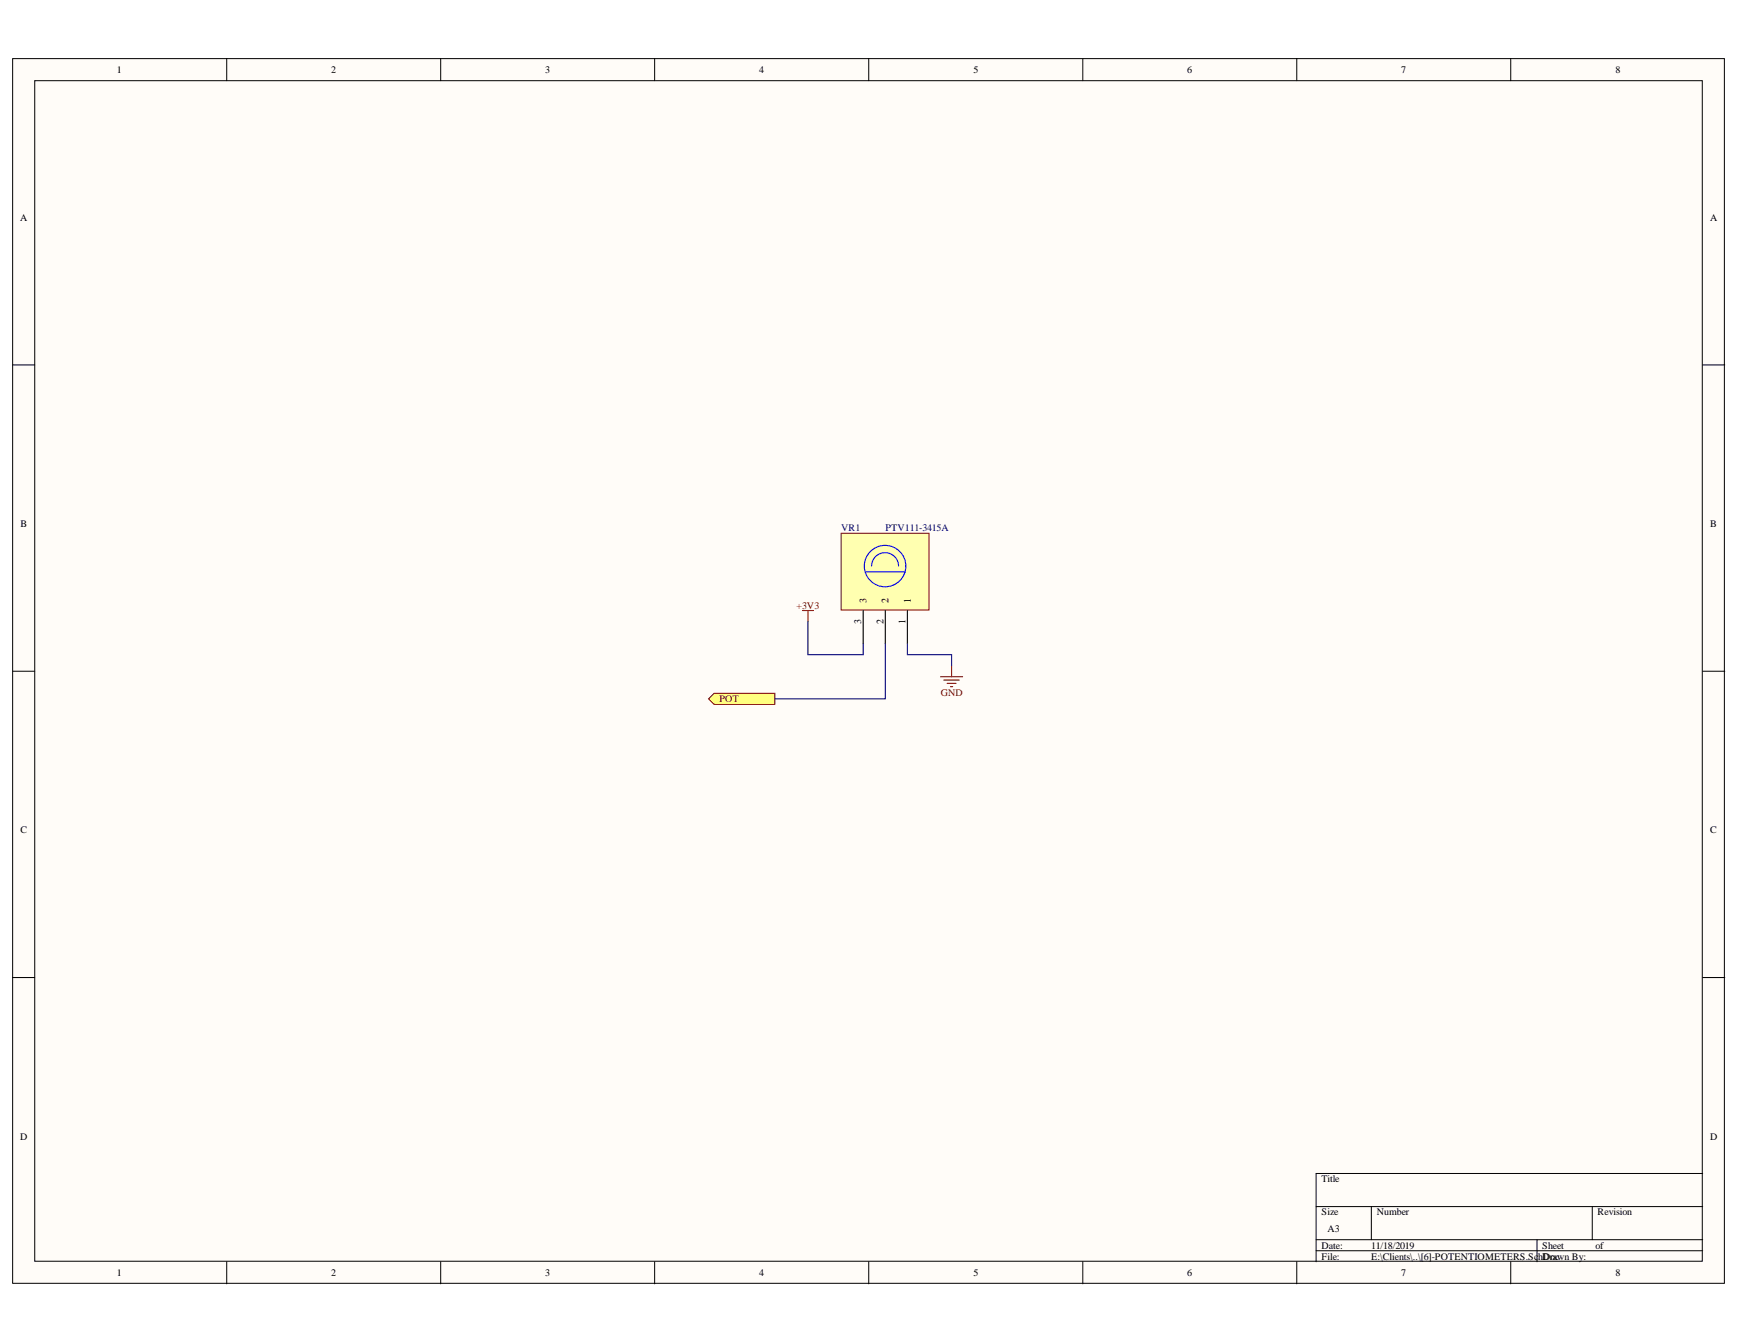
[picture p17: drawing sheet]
<svg xmlns="http://www.w3.org/2000/svg" width="279mm" height="216mm" viewBox="0 0 279 216" stroke-linecap="round" stroke-linejoin="round" font-family="sans-serif">
<defs><g id="words">
<g font-size="1.6">
<text x="18.8" y="11.8">1</text>
<text x="53.2" y="11.8">2</text>
<text x="87.5" y="11.8">3</text>
<text x="121.9" y="11.8">4</text>
<text x="156.3" y="11.8">5</text>
<text x="190.6" y="11.8">6</text>
<text x="225" y="11.8">7</text>
<text x="259.4" y="11.8">8</text>
<text x="3.2" y="35.4">A</text>
<text x="274.6" y="35.4">A</text>
<text x="3.3" y="84.6">B</text>
<text x="274.6" y="84.6">B</text>
<text x="138.3" y="100.3" transform="rotate(-90 138.3 100.3)">3</text>
<text x="139.1" y="96.8" transform="rotate(-90 139.1 96.8)">3</text>
<text x="141.8" y="100.3" transform="rotate(-90 141.8 100.3)">2</text>
<text x="142.7" y="96.8" transform="rotate(-90 142.7 96.8)">2</text>
<text x="145.4" y="100.3" transform="rotate(-90 145.4 100.3)">1</text>
<text x="146.2" y="96.8" transform="rotate(-90 146.2 96.8)">1</text>
<text x="3.3" y="133.9">C</text>
<text x="274.6" y="133.9">C</text>
<text x="3.2" y="183.1">D</text>
<text x="274.6" y="183.1">D</text>
<text x="212.2" y="189.9">Title</text>
<text x="212.2" y="195.2">Size</text>
<text x="213.1" y="198">A3</text>
<text x="221.1" y="195.2">Number</text>
<text x="256.5" y="195.2">Revision</text>
<text x="212.2" y="200.6">Date:</text>
<text x="212.2" y="202.4">File:</text>
<text x="220.2" y="200.6">11/18/2019</text>
<text x="220.2" y="202.4">E:\Clients\..\[6]-POTENTIOMETERS.Sc</text>
<text x="247" y="202.4">hDroacwn By:</text>
<text x="247.7" y="200.6">Sheet</text>
<text x="256.2" y="200.6">of</text>
<text x="18.8" y="205">1</text>
<text x="53.2" y="205">2</text>
<text x="87.5" y="205">3</text>
<text x="121.9" y="205">4</text>
<text x="156.3" y="205">5</text>
<text x="190.6" y="205">6</text>
<text x="225" y="205">7</text>
<text x="259.4" y="205">8</text>
</g>
<g font-size="1.6" fill="#000080">
<text x="135.1" y="85.3">VR1</text>
<text x="142.2" y="85.3">PTV111-3415A</text>
</g>
<g font-size="1.6" fill="#800000">
<text x="127.9" y="97.8">+3V3</text>
<text x="115.5" y="112.8">POT</text>
<text x="151.1" y="111.9">GND</text>
</g>
</g></defs>
<g fill="#fffcf8" stroke="#000" stroke-width=".16">
<path d="M2 9.4h274.9v196.8h-274.9z"/>
<path d="M5.6 13h267.7v189.6h-267.7z"/>
</g>
<g fill="none" stroke="#000" stroke-width=".16">
<path d="M36.4 9.4v3.6M70.8 9.4v3.6M105.1 9.4v3.6M139.5 9.4v3.6M173.9 9.4v3.6M208.2 9.4v3.6M242.6 9.4v3.6M2 58.6h3.6M273.4 58.6h3.6M2 107.8h3.6M273.4 107.8h3.6M2 157h3.6"/>
<path d="M273.4 157h3.6M211.3 193.8h62.1M211.3 199.1h62.1M220.2 193.8v5.3M246.8 199.1v3.6M255.7 193.8v5.3M273.4 188.5h-62.1v14.2M36.4 202.7v3.5M70.8 202.7v3.5M105.1 202.7v3.5M139.5 202.7v3.5M173.9 202.7v3.5"/>
<path d="M208.2 202.7v3.5M211.3 200.9h62.1M242.6 202.7v3.5"/>
</g>
<path d="M135.1 85.7h14.1v12.3h-14.1z" fill="#ffffb0" stroke="#800000" stroke-width=".16"/>
<path d="M138.6 98.1v5.3M142.2 98.1v5.3M145.7 98.1v5.3" fill="none" stroke="#000" stroke-width=".18"/>
<g fill="none" stroke="#00f" stroke-width=".18">
<path d="M139 91.9h6.3M140 90.9a2.16 2.16 0 0 1 2.1-2.1 2.16 2.16 0 0 1 2.2 2.1"/>
<circle cx="142.1" cy="90.9" r="3.3"/>
</g>
<path d="M128.9 98.1h1.7M129.7 98.1v1.7M151 108.7h3.6M151.6 109.2h2.4M152.1 109.8h1.4M152.6 110.3h.4M152.8 106.9v1.8" fill="none" stroke="#800000" stroke-width=".18"/>
<path d="M113.8 112.3l.9-.9h9.7v1.7h-9.7z" fill-rule="evenodd" fill="#ffff80" stroke="#800000" stroke-width=".16"/>
<path d="M129.7 99.8v5.4h8.9v-1.8M142.2 103.4v8.9h-17.8M145.7 103.4v1.8h7.1v1.7" fill="none" stroke="#000080" stroke-width=".18"/>
<use href="#words"/>
</svg>
